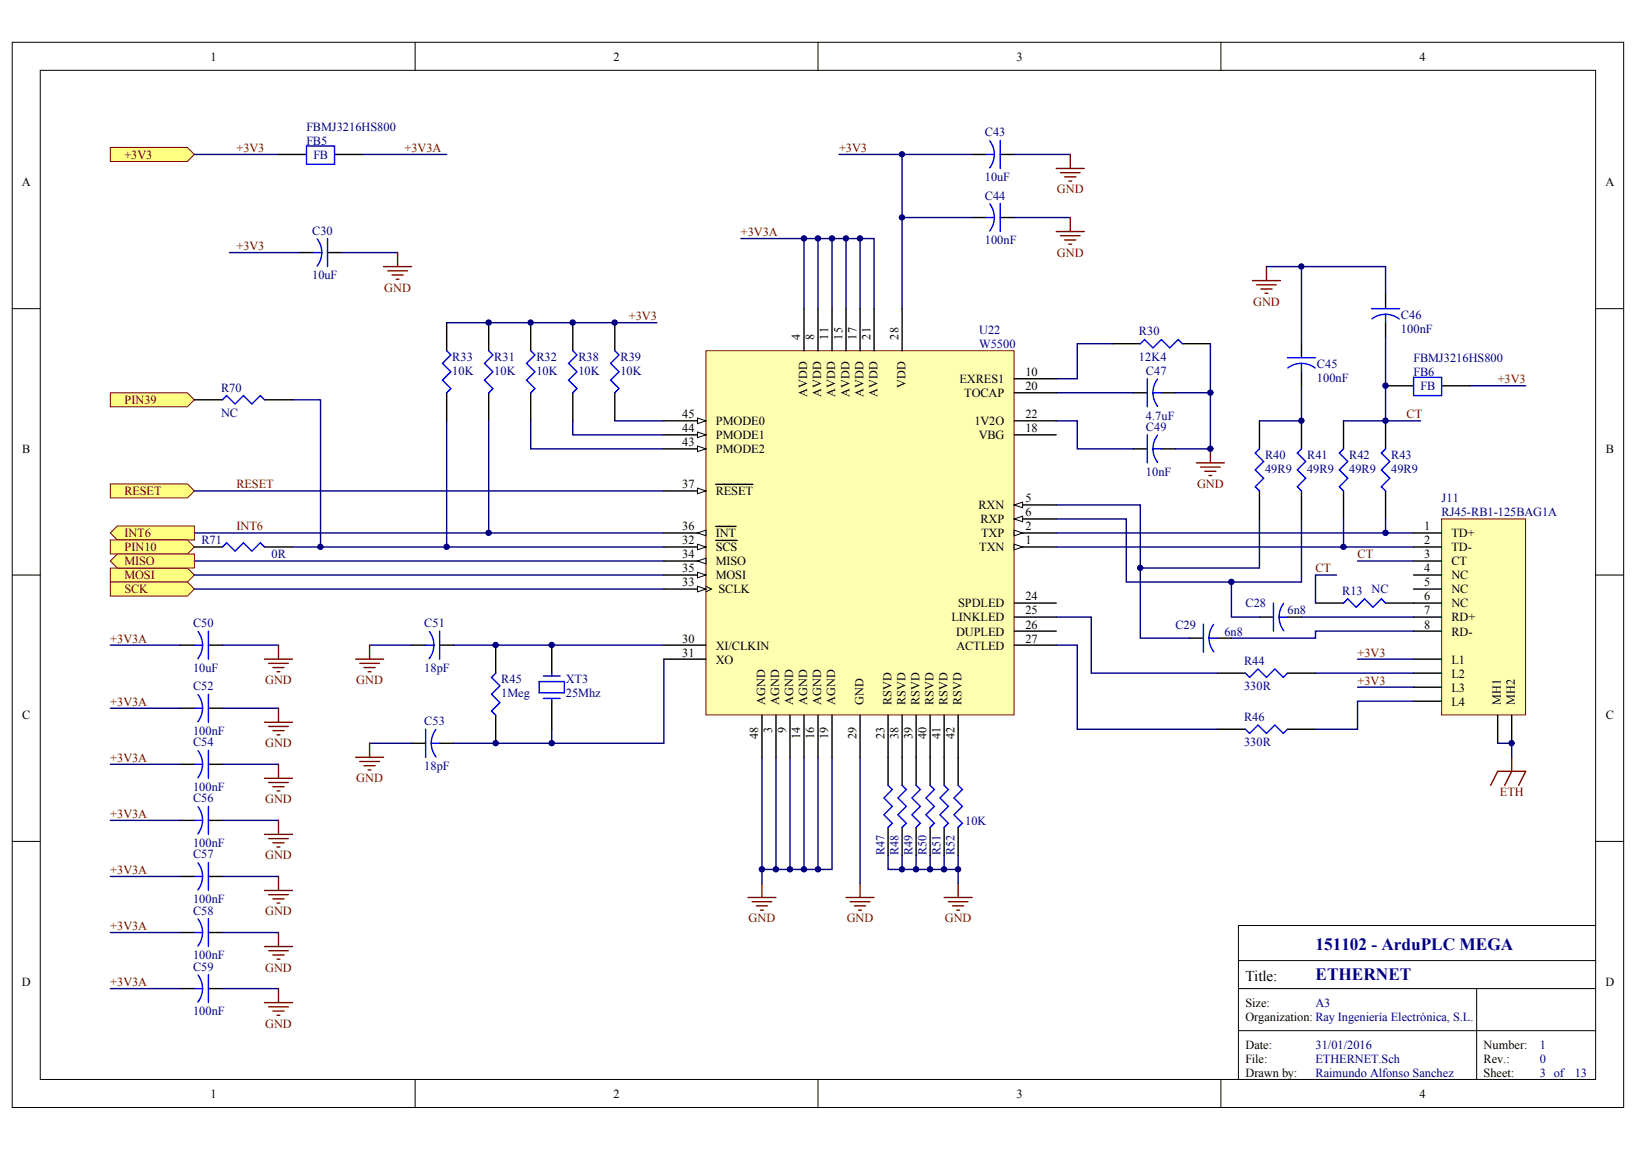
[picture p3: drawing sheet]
<svg xmlns="http://www.w3.org/2000/svg" width="289mm" height="203mm" viewBox="0 0 289 203" stroke-linecap="round" stroke-linejoin="round" font-family="sans-serif">
<defs><g id="words">
<g font-size="3" fill="#000080">
<text x="232" y="167.5">151102 - ArduPLC MEGA</text>
<text x="232" y="172.9">ETHERNET</text>
</g>
<text font-size="2.6" x="219.7" y="173">Title:</text>
<g font-size="2.2">
<text x="37.2" y="10.7">1</text>
<text x="108.2" y="10.7">2</text>
<text x="179.3" y="10.7">3</text>
<text x="250.4" y="10.7">4</text>
<text x="3.9" y="32.9">A</text>
<text x="283.2" y="32.9">A</text>
<text x="141.2" y="59.9" transform="rotate(-90 141.2 59.9)">4</text>
<text x="143.6" y="59.9" transform="rotate(-90 143.6 59.9)">8</text>
<text x="146.1" y="59.9" transform="rotate(-90 146.1 59.9)">11</text>
<text x="148.6" y="59.9" transform="rotate(-90 148.6 59.9)">15</text>
<text x="151.1" y="59.9" transform="rotate(-90 151.1 59.9)">17</text>
<text x="153.5" y="59.9" transform="rotate(-90 153.5 59.9)">21</text>
<text x="158.5" y="59.9" transform="rotate(-90 158.5 59.9)">28</text>
<text x="142.4" y="70" transform="rotate(-90 142.4 70)">AVDD</text>
<text x="144.9" y="70" transform="rotate(-90 144.9 70)">AVDD</text>
<text x="147.3" y="70" transform="rotate(-90 147.3 70)">AVDD</text>
<text x="149.8" y="70" transform="rotate(-90 149.8 70)">AVDD</text>
<text x="152.3" y="70" transform="rotate(-90 152.3 70)">AVDD</text>
<text x="154.8" y="70" transform="rotate(-90 154.8 70)">AVDD</text>
<text x="159.7" y="68.4" transform="rotate(-90 159.7 68.4)">VDD</text>
<text x="169.3" y="67.6">EXRES1</text>
<text x="170.1" y="70.1">TOCAP</text>
<text x="180.9" y="66.3">10</text>
<text x="180.9" y="68.8">20</text>
<text x="120.3" y="76.2">44</text>
<text x="120.3" y="73.8">45</text>
<text x="126.2" y="77.5">PMODE1</text>
<text x="126.2" y="75">PMODE0</text>
<text x="171.9" y="75">1V2O</text>
<text x="172.6" y="77.5">VBG</text>
<text x="180.9" y="73.8">22</text>
<text x="180.9" y="76.2">18</text>
<text x="3.9" y="79.9">B</text>
<text x="120.3" y="78.7">43</text>
<text x="126.2" y="80">PMODE2</text>
<text x="283.2" y="79.9">B</text>
<text x="120.3" y="86.1">37</text>
<text x="126.2" y="87.4">RESET</text>
<text x="172.6" y="89.8">RXN</text>
<text x="180.9" y="88.6">5</text>
<text x="120.3" y="93.6">36</text>
<text x="126.2" y="94.8">INT</text>
<text x="172.9" y="92.3">RXP</text>
<text x="173.1" y="94.8">TXP</text>
<text x="180.9" y="91.1">6</text>
<text x="180.9" y="93.6">2</text>
<text x="251.2" y="93.6">1</text>
<text x="256" y="94.8">TD+</text>
<text x="120.3" y="98.5">34</text>
<text x="120.3" y="101">35</text>
<text x="120.3" y="96">32</text>
<text x="126.2" y="99.7">MISO</text>
<text x="126.2" y="97.3">SCS</text>
<text x="172.7" y="97.3">TXN</text>
<text x="180.9" y="96">1</text>
<text x="251.2" y="96">2</text>
<text x="251.2" y="98.5">3</text>
<text x="251.2" y="101">4</text>
<text x="256" y="97.3">TD-</text>
<text x="256" y="99.7">CT</text>
<text x="120.3" y="103.4">33</text>
<text x="126.2" y="102.2">MOSI</text>
<text x="126.7" y="104.7">SCLK</text>
<text x="169" y="107.2">SPDLED</text>
<text x="180.9" y="105.9">24</text>
<text x="251.2" y="103.4">5</text>
<text x="251.2" y="105.9">6</text>
<text x="256" y="102.2">NC</text>
<text x="256" y="104.7">NC</text>
<text x="256" y="107.2">NC</text>
<text x="120.3" y="113.3">30</text>
<text x="167.8" y="109.6">LINKLED</text>
<text x="168.6" y="112.1">DUPLED</text>
<text x="180.9" y="108.4">25</text>
<text x="180.9" y="113.3">27</text>
<text x="180.9" y="110.9">26</text>
<text x="251.2" y="108.4">7</text>
<text x="251.2" y="110.9">8</text>
<text x="256" y="109.6">RD+</text>
<text x="256" y="112.1">RD-</text>
<text x="120.3" y="115.8">31</text>
<text x="126.2" y="114.6">XI/CLKIN</text>
<text x="126.2" y="117">XO</text>
<text x="168.7" y="114.6">ACTLED</text>
<text x="256" y="117">L1</text>
<text x="256" y="119.5">L2</text>
<text x="135" y="124.4" transform="rotate(-90 135 124.4)">AGND</text>
<text x="137.5" y="124.4" transform="rotate(-90 137.5 124.4)">AGND</text>
<text x="139.9" y="124.4" transform="rotate(-90 139.9 124.4)">AGND</text>
<text x="142.4" y="124.4" transform="rotate(-90 142.4 124.4)">AGND</text>
<text x="144.9" y="124.4" transform="rotate(-90 144.9 124.4)">AGND</text>
<text x="147.3" y="124.4" transform="rotate(-90 147.3 124.4)">AGND</text>
<text x="152.3" y="124.4" transform="rotate(-90 152.3 124.4)">GND</text>
<text x="157.2" y="124.4" transform="rotate(-90 157.2 124.4)">RSVD</text>
<text x="159.7" y="124.4" transform="rotate(-90 159.7 124.4)">RSVD</text>
<text x="162.2" y="124.4" transform="rotate(-90 162.2 124.4)">RSVD</text>
<text x="164.6" y="124.4" transform="rotate(-90 164.6 124.4)">RSVD</text>
<text x="167.1" y="124.4" transform="rotate(-90 167.1 124.4)">RSVD</text>
<text x="169.6" y="124.4" transform="rotate(-90 169.6 124.4)">RSVD</text>
<text x="256" y="122">L3</text>
<text x="256" y="124.5">L4</text>
<text x="264.8" y="124.4" transform="rotate(-90 264.8 124.4)">MH1</text>
<text x="267.2" y="124.4" transform="rotate(-90 267.2 124.4)">MH2</text>
<text x="3.9" y="126.9">C</text>
<text x="133.7" y="130.3" transform="rotate(-90 133.7 130.3)">48</text>
<text x="136.2" y="129.2" transform="rotate(-90 136.2 129.2)">3</text>
<text x="138.7" y="129.2" transform="rotate(-90 138.7 129.2)">9</text>
<text x="141.2" y="130.3" transform="rotate(-90 141.2 130.3)">14</text>
<text x="143.6" y="130.3" transform="rotate(-90 143.6 130.3)">16</text>
<text x="146.1" y="130.3" transform="rotate(-90 146.1 130.3)">19</text>
<text x="151.1" y="130.3" transform="rotate(-90 151.1 130.3)">29</text>
<text x="156" y="130.3" transform="rotate(-90 156 130.3)">23</text>
<text x="158.5" y="130.3" transform="rotate(-90 158.5 130.3)">38</text>
<text x="160.9" y="130.3" transform="rotate(-90 160.9 130.3)">39</text>
<text x="163.4" y="130.3" transform="rotate(-90 163.4 130.3)">40</text>
<text x="165.9" y="130.3" transform="rotate(-90 165.9 130.3)">41</text>
<text x="168.4" y="130.3" transform="rotate(-90 168.4 130.3)">42</text>
<text x="283.2" y="126.9">C</text>
<text x="3.9" y="173.8">D</text>
<text x="283.2" y="173.8">D</text>
<text x="219.7" y="177.6">Size:</text>
<text x="219.7" y="180.1">Organization: Ray Ingeniería Electrónica, S.L.</text>
<text x="219.7" y="185">Date:</text>
<text x="261.7" y="185">Number:</text>
<text x="219.7" y="187.5">File:</text>
<text x="219.7" y="190">Drawn by:</text>
<text x="261.7" y="190">Sheet:</text>
<text x="261.7" y="187.5">Rev.:</text>
<text x="37.2" y="193.7">1</text>
<text x="108.2" y="193.7">2</text>
<text x="179.3" y="193.7">3</text>
<text x="250.4" y="193.7">4</text>
</g>
<g font-size="2.2" fill="#000080">
<text x="54.1" y="23.1">FBMJ3216HS800</text>
<text x="54.1" y="25.5">FB5</text>
<text x="55.3" y="28">FB</text>
<text x="173.7" y="24.1">C43</text>
<text x="173.7" y="35.2">C44</text>
<text x="173.7" y="32">10uF</text>
<text x="55.1" y="41.4">C30</text>
<text x="173.7" y="43.1">100nF</text>
<text x="55.1" y="49.3">10uF</text>
<text x="172.7" y="58.9">U22</text>
<text x="200.9" y="59.2">R30</text>
<text x="247.1" y="56.2">C46</text>
<text x="247.1" y="58.7">100nF</text>
<text x="79.8" y="63.6">R33</text>
<text x="87.2" y="63.6">R31</text>
<text x="94.6" y="63.6">R32</text>
<text x="102" y="63.6">R38</text>
<text x="109.4" y="63.6">R39</text>
<text x="172.7" y="61.4">W5500</text>
<text x="200.9" y="63.6">12K4</text>
<text x="232.3" y="64.9">C45</text>
<text x="249.3" y="63.9">FBMJ3216HS800</text>
<text x="39" y="69.1">R70</text>
<text x="79.8" y="66.1">10K</text>
<text x="87.2" y="66.1">10K</text>
<text x="94.6" y="66.1">10K</text>
<text x="102" y="66.1">10K</text>
<text x="109.4" y="66.1">10K</text>
<text x="202.1" y="66.1">C47</text>
<text x="232.3" y="67.3">100nF</text>
<text x="249.3" y="66.3">FB6</text>
<text x="250.6" y="68.8">FB</text>
<text x="39" y="73.5">NC</text>
<text x="202.1" y="74">4.7uF</text>
<text x="202.1" y="76">C49</text>
<text x="202.1" y="83.9">10nF</text>
<text x="223.1" y="80.9">R40</text>
<text x="223.1" y="83.4">49R9</text>
<text x="230.6" y="80.9">R41</text>
<text x="230.6" y="83.4">49R9</text>
<text x="238" y="80.9">R42</text>
<text x="238" y="83.4">49R9</text>
<text x="245.4" y="80.9">R43</text>
<text x="245.4" y="83.4">49R9</text>
<text x="254.3" y="88.6">J11</text>
<text x="254.3" y="91.1">RJ45-RB1-125BAG1A</text>
<text x="35.5" y="96">R71</text>
<text x="47.9" y="98.5">0R</text>
<text x="219.7" y="107.2">C28</text>
<text x="236.7" y="104.9">R13</text>
<text x="241.9" y="104.7">NC</text>
<text x="34" y="110.6">C50</text>
<text x="74.8" y="110.6">C51</text>
<text x="207.3" y="110.9">C29</text>
<text x="216" y="112.1">6n8</text>
<text x="227.1" y="108.4">6n8</text>
<text x="34" y="118.5">10uF</text>
<text x="74.8" y="118.5">18pF</text>
<text x="219.4" y="117.3">R44</text>
<text x="34" y="121.7">C52</text>
<text x="88.4" y="120.5">R45</text>
<text x="88.4" y="123">1Meg</text>
<text x="99.8" y="120.5">XT3</text>
<text x="99.8" y="123">25Mhz</text>
<text x="219.4" y="121.7">330R</text>
<text x="34" y="129.7">100nF</text>
<text x="34" y="131.6">C54</text>
<text x="74.8" y="127.9">C53</text>
<text x="219.4" y="127.2">R46</text>
<text x="219.4" y="131.6">330R</text>
<text x="74.8" y="135.8">18pF</text>
<text x="34" y="139.5">100nF</text>
<text x="34" y="141.5">C56</text>
<text x="34" y="149.4">100nF</text>
<text x="170.2" y="145.5">10K</text>
<text x="34" y="151.4">C57</text>
<text x="156" y="150.9" transform="rotate(-90 156 150.9)">R47</text>
<text x="158.5" y="150.9" transform="rotate(-90 158.5 150.9)">R48</text>
<text x="160.9" y="150.9" transform="rotate(-90 160.9 150.9)">R49</text>
<text x="163.4" y="150.9" transform="rotate(-90 163.4 150.9)">R50</text>
<text x="165.9" y="150.9" transform="rotate(-90 165.9 150.9)">R51</text>
<text x="168.4" y="150.9" transform="rotate(-90 168.4 150.9)">R52</text>
<text x="34" y="159.3">100nF</text>
<text x="34" y="161.3">C58</text>
<text x="34" y="169.2">100nF</text>
<text x="34" y="171.2">C59</text>
<text x="34" y="179.1">100nF</text>
<text x="232" y="177.6">A3</text>
<text x="232" y="185">31/01/2016</text>
<text x="271.6" y="185">1</text>
<text x="232" y="187.5">ETHERNET.Sch</text>
<text x="232" y="190">Raimundo Alfonso Sanchez</text>
<text x="271.6" y="187.5">0</text>
<text x="271.6" y="190">3 of</text>
<text x="277.8" y="190">13</text>
</g>
<g font-size="2.2" fill="#800000">
<text x="21.9" y="28">+3V3</text>
<text x="41.7" y="26.8">+3V3</text>
<text x="71.4" y="26.8">+3V3A</text>
<text x="148" y="26.8">+3V3</text>
<text x="186.4" y="34.1">GND</text>
<text x="130.7" y="41.6">+3V3A</text>
<text x="41.7" y="44.1">+3V3</text>
<text x="186.4" y="45.3">GND</text>
<text x="67.8" y="51.4">GND</text>
<text x="221" y="53.9">GND</text>
<text x="110.9" y="56.5">+3V3</text>
<text x="21.9" y="71.3">PIN39</text>
<text x="264.2" y="67.6">+3V3</text>
<text x="248.1" y="73.8">CT</text>
<text x="21.9" y="87.4">RESET</text>
<text x="41.7" y="86.1">RESET</text>
<text x="211.2" y="86.1">GND</text>
<text x="21.9" y="94.8">INT6</text>
<text x="41.7" y="93.6">INT6</text>
<text x="21.9" y="97.3">PIN10</text>
<text x="21.9" y="99.7">MISO</text>
<text x="232" y="101">CT</text>
<text x="239.5" y="98.5">CT</text>
<text x="21.9" y="102.2">MOSI</text>
<text x="21.9" y="104.7">SCK</text>
<text x="19.5" y="113.3">+3V3A</text>
<text x="239.5" y="115.8">+3V3</text>
<text x="19.5" y="124.5">+3V3A</text>
<text x="46.8" y="120.7">GND</text>
<text x="62.8" y="120.7">GND</text>
<text x="239.5" y="120.8">+3V3</text>
<text x="46.8" y="131.8">GND</text>
<text x="19.5" y="134.4">+3V3A</text>
<text x="62.8" y="138">GND</text>
<text x="46.8" y="141.7">GND</text>
<text x="264.6" y="140.5">ETH</text>
<text x="19.5" y="144.2">+3V3A</text>
<text x="19.5" y="154.1">+3V3A</text>
<text x="46.8" y="151.6">GND</text>
<text x="46.8" y="161.5">GND</text>
<text x="19.5" y="164">+3V3A</text>
<text x="132.1" y="162.7">GND</text>
<text x="149.4" y="162.7">GND</text>
<text x="166.7" y="162.7">GND</text>
<text x="19.5" y="173.9">+3V3A</text>
<text x="46.8" y="171.4">GND</text>
<text x="46.8" y="181.3">GND</text>
</g>
</g></defs>
<g fill="#fff" stroke="#000" stroke-width=".18">
<path d="M2.2 7.5h284.2v187.9h-284.2z"/>
<path d="M7.1 12.4h274.4v178h-274.4z"/>
</g>
<g fill="none" stroke="#000" stroke-width=".18">
<path d="M73.2 7.5v4.9M144.3 7.5v4.9M215.4 7.5v4.9M2.2 54.4h4.9M281.5 54.4h4.9M2.2 101.4h4.9M281.5 101.4h4.9M2.2 148.4h4.9M281.5 148.4h4.9M218.4 174.4h63.1M260.5 174.4v16.1M281.5 169.4h-63.1v21.1"/>
<path d="M281.5 163.3h-63.1v6.1M73.2 190.5v4.9M144.3 190.5v4.9M215.4 190.5v4.9M218.4 181.8h63.1"/>
</g>
<path d="M19.5 26h13.6l1.2 1.2-1.2 1.3h-13.6z" fill-rule="evenodd" fill="#ffff80" stroke="#800000" stroke-width=".18"/>
<g fill="none" stroke="#000080" stroke-width=".25">
<path d="M34.3 27.2h14.8M64 27.2h14.8M93.6 74.2v5h23.5M101 74.2v2.5h16.1M108.4 74.2h8.7M19.5 113.8h12.3M39.2 113.8h9.9M65.2 113.8h7.4M19.5 124.9h12.3M19.5 134.8h12.3M39.2 124.9h9.9M39.2 134.8h9.9"/>
<path d="M65.2 131.1h7.4M97.3 128.6v2.5M19.5 144.7h12.3M19.5 154.6h12.3M39.2 144.7h9.9M39.2 154.6h9.9M19.5 164.5h12.3M19.5 174.4h12.3M39.2 164.5h9.9M39.2 174.4h9.9"/>
</g>
<g fill="none" stroke="#000" stroke-width=".25">
<path d="M49.1 27.2h5M59 27.2h5M93.6 56.9v5M101 56.9v5M108.4 56.9v5M93.6 69.3v4.9M101 69.3v4.9M108.4 69.3v4.9M31.8 113.8h2.5M36.8 113.8h2.4M72.6 113.8h2.5M77.5 113.8h2.5"/>
<path d="M87.4 113.8v4.9M97.3 113.8v4.9M31.8 124.9h2.5M31.8 134.8h2.5M36.8 124.9h2.4M36.8 134.8h2.4M72.6 131.1h2.5M77.5 131.1h2.5M87.4 126.2v4.9M97.3 123.7v4.9M156.6 133.6v4.9M159.1 133.6v4.9"/>
<path d="M161.6 133.6v4.9M164.1 133.6v4.9M166.5 133.6v4.9M169 133.6v4.9M31.8 144.7h2.5M31.8 154.6h2.5M36.8 144.7h2.4M36.8 154.6h2.4M156.6 145.9v5M159.1 145.9v5M161.6 145.9v5M164.1 145.9v5"/>
<path d="M166.5 145.9v5M169 145.9v5M31.8 164.5h2.5M31.8 174.4h2.5M36.8 164.5h2.4M36.8 174.4h2.4"/>
</g>
<g fill="none" stroke="#00f" stroke-width=".25">
<path d="M54.1 25.8h4.9v3.2h-4.9zM93.6 61.9l.8 .7-1.5 1.5 1.5 1.5-1.5 1.5 1.5 1.4-.8 .8M101 61.9l.8 .7-1.5 1.5 1.5 1.5-1.5 1.5 1.5 1.4-.8 .8M108.4 61.9l.8 .7-1.5 1.5 1.5 1.5-1.5 1.5 1.5 1.4-.8 .8M34.3 113.8h1.5M34.9 111.4a3.9 3.9 0 0 1 0 4.8M36.8 111.3v5M75.1 113.8h1.5M75.7 111.4a3.9 3.9 0 0 1 .8 2.4M76.5 113.8a3.9 3.9 0 0 1-.8 2.4M77.5 111.3v5M87.4 118.7l-.7 .8 1.5 1.5-1.5 1.4 1.5 1.5-1.5 1.5 .7 .8"/>
<path d="M95.8 119.2h3M97.3 118.7v.5M34.3 124.9h1.5M34.3 134.8h1.5M34.9 122.5a3.9 3.9 0 0 1 0 4.8M34.9 132.4a3.9 3.9 0 0 1 0 4.8M36.8 122.4v5M36.8 132.3v5M75.1 128.6v5M76.1 131.1h1.4M76.1 131.1a3.9 3.9 0 0 0 .8 2.4M76.9 128.7a3.9 3.9 0 0 0-.8 2.4"/>
<path d="M95.1 120.2h4.4v2h-4.4zM95.8 123.2h3M97.3 123.2v.5M156.6 138.5l.8 .8-1.5 1.4 1.5 1.5-1.5 1.5 1.5 1.5-.8 .7M159.1 138.5l.8 .8-1.5 1.4 1.5 1.5-1.5 1.5 1.5 1.5-.8 .7M161.6 138.5l.7 .8-1.4 1.4 1.4 1.5-1.4 1.5 1.4 1.5-.7 .7M164.1 138.5l.7 .8-1.5 1.4 1.5 1.5-1.5 1.5 1.5 1.5-.7 .7M166.5 138.5l.8 .8-1.5 1.4 1.5 1.5-1.5 1.5 1.5 1.5-.8 .7M169 138.5l.7 .8-1.4 1.4 1.4 1.5-1.4 1.5 1.4 1.5-.7 .7M34.3 144.7h1.5M34.3 154.6h1.5M34.9 142.3a3.9 3.9 0 0 1 0 4.8"/>
<path d="M34.9 152.2a3.9 3.9 0 0 1 0 4.8M36.8 142.2v5M36.8 152.1v5M34.3 164.5h1.5M34.3 174.4h1.5M34.9 162.1a3.9 3.9 0 0 1 0 4.8M34.9 172a3.9 3.9 0 0 1 0 4.8M36.8 162v5M36.8 171.9v5"/>
</g>
<g fill="none" stroke="#800000" stroke-width=".25">
<path d="M46.6 116.3h5M47.4 117h3.5M48.1 117.8h2M48.9 118.5h.5M49.1 113.8v2.5M62.7 116.3h5M63.5 117h3.4M64.2 117.8h2M64.9 118.5h.5M65.2 113.8v2.5M46.6 127.4h5M46.6 137.3h5"/>
<path d="M47.4 128.1h3.5M47.4 138h3.5M48.1 128.9h2M48.1 138.8h2M48.9 129.6h.5M48.9 139.5h.5M49.1 124.9v2.5M49.1 134.8v2.5M62.7 133.6h5M63.5 134.3h3.4M64.2 135.1h2M64.9 135.8h.5"/>
<path d="M65.2 131.1v2.5M46.6 147.2h5M46.6 157.1h5M47.4 147.9h3.5M47.4 157.8h3.5M48.1 148.7h2M48.1 158.6h2M48.9 149.4h.5M48.9 159.3h.5M49.1 144.7v2.5M49.1 154.6v2.5M46.6 167h5"/>
<path d="M46.6 176.9h5M47.4 167.7h3.5M47.4 177.6h3.5M48.1 168.4h2M48.1 178.3h2M48.9 169.2h.5M48.9 179.1h.5M49.1 164.5v2.5M49.1 174.4v2.5"/>
</g>
<path d="M19.5 85.4h13.6l1.2 1.2-1.2 1.2h-13.6z" fill-rule="evenodd" fill="#ffff80" stroke="#800000" stroke-width=".18"/>
<g fill="none" stroke="#000080" stroke-width=".25">
<path d="M86.2 74.2v19.8h30.9M34.3 86.6h82.8M80 113.8h37.1M117.1 116.3v14.8h-37.1M134.4 133.6v19.8M136.9 133.6v19.8M139.3 133.6v19.8M141.8 133.6v19.8M144.3 133.6v19.8M146.8 133.6v19.8h-12.4v2.4M151.7 133.6v22.2M156.6 150.9v2.5h12.4v2.4"/>
<path d="M159.1 150.9v2.5M161.6 150.9v2.5M164.1 150.9v2.5M166.5 150.9v2.5M169 150.9v2.5"/>
</g>
<g fill="none" stroke="#800000" stroke-width=".25">
<path d="M131.9 158.3h5M132.7 159h3.4M133.4 159.8h2M134.4 155.8v2.5M149.2 158.3h5M150 159h3.4M150.7 159.8h2M151.7 155.8v2.5M166.5 158.3h5M167.3 159h3.4M168 159.8h2M169 155.8v2.5"/>
<path d="M134.2 160.5h.4M151.5 160.5h.5M168.8 160.5h.5"/>
</g>
<path d="M86.2 56.9v5M86.2 69.3v4.9" fill="none" stroke="#000" stroke-width=".25"/>
<path d="M86.2 61.9l.7 .7-1.4 1.5 1.4 1.5-1.4 1.5 1.4 1.4-.7 .8" fill="none" stroke="#00f" stroke-width=".25"/>
<path d="M20.7 92.8h13.6v2.4h-13.6l-1.2-1.2z" fill-rule="evenodd" fill="#ffff80" stroke="#800000" stroke-width=".18"/>
<path d="M34.3 94h51.9" fill="none" stroke="#000080" stroke-width=".25"/>
<g fill="#ffff80" stroke="#800000" stroke-width=".18">
<path d="M19.5 95.2h13.6l1.2 1.3-1.2 1.2h-13.6z" fill-rule="evenodd"/>
<path d="M19.5 100.2h13.6l1.2 1.2-1.2 1.3h-13.6z" fill-rule="evenodd"/>
<path d="M19.5 102.7h13.6l1.2 1.2-1.2 1.2h-13.6z" fill-rule="evenodd"/>
<path d="M20.7 97.7h13.6v2.5h-13.6l-1.2-1.2z" fill-rule="evenodd"/>
</g>
<g fill="none" stroke="#000080" stroke-width=".25">
<path d="M148 27.2h11.1M159.1 38.4h12.4M171.5 27.2h-12.4v27.2M178.9 38.4h9.9M178.9 27.2h9.9M130.7 42.1h23.5v12.3M141.8 42.1v12.3M144.3 42.1v12.3M146.8 42.1v12.3M149.2 42.1v12.3M151.7 42.1v12.3M186.3 74.2h3.7v5h9.9"/>
<path d="M186.3 69.3h13.6M196.2 60.6h-6.2v6.2h-3.7M207.3 69.3h6.2M213.5 60.6v18.6h-6.2M34.3 99h82.8M186.3 91.5h12.4v11.2h30.9v-11.2M186.3 89.1h14.8v11.1h21.1v-8.7M186.3 94h63M186.3 96.5h63M34.3 101.4h82.8M34.3 103.9h82.8"/>
</g>
<path d="M171.5 38.4h2.5M171.5 27.2h2.5M176.4 38.4h2.5M176.4 27.2h2.5M196.2 60.6h4.9M199.9 69.3h2.5M199.9 79.2h2.5M204.8 69.3h2.5M204.8 79.2h2.5M208.6 60.6h4.9" fill="none" stroke="#000" stroke-width=".25"/>
<g fill="none" stroke="#00f" stroke-width=".25">
<path d="M174 38.4h1.4M174 27.2h1.4M174.6 36a3.9 3.9 0 0 1 0 4.8M174.6 24.8a3.9 3.9 0 0 1 0 4.8M176.4 24.8v4.9M176.4 35.9v4.9M201.1 60.6l.8-.7 1.5 1.5 1.4-1.5 1.5 1.5 1.5-1.5 .8 .7M202.4 66.8v5M202.4 76.7v4.9M203.4 69.3h1.4M203.4 79.2h1.4M203.4 69.3a3.9 3.9 0 0 0 .8 2.4"/>
<path d="M203.4 79.2a3.9 3.9 0 0 0 .8 2.4M204.2 66.9a3.9 3.9 0 0 0-.8 2.4M204.2 76.8a3.9 3.9 0 0 0-.8 2.4"/>
</g>
<g fill="none" stroke="#800000" stroke-width=".25">
<path d="M186.3 29.7h5M187.1 30.5h3.4M187.8 31.2h2M188.5 31.9h.5M188.8 27.2v2.5M188.8 38.4v2.4M186.3 40.8h5M187.1 41.6h3.4M187.8 42.3h2M188.5 43.1h.5M213.5 79.2v2.4M211 81.6h5"/>
<path d="M211.8 82.4h3.4M212.5 83.1h2M213.3 83.9h.4"/>
</g>
<path d="M254.3 91.5h14.8v34.6h-14.8z" fill="#ffffb0" stroke="#800000" stroke-width=".18"/>
<g fill="none" stroke="#000" stroke-width=".25">
<path d="M244.4 52v2.4M244.4 56.9v2.5M222.2 74.2v5M229.6 60.6v2.5M229.6 65.6v2.4M229.6 74.2v5M237 74.2v5M244.4 74.2v5M222.2 86.6v4.9M229.6 86.6v4.9M237 86.6v4.9M244.4 86.6v4.9"/>
<path d="M249.3 94h5M249.3 96.5h5M249.3 99h5M214.7 118.7h5M227.1 118.7h4.9M249.3 101.4h5M249.3 103.9h5M249.3 106.4h5M249.3 108.8h5M249.3 111.3h5M249.3 116.3h5M249.3 118.7h5"/>
<path d="M214.7 128.6h5M227.1 128.6h4.9M249.3 121.2h5M249.3 123.7h5M264.2 126.2v4.9M266.6 126.2v4.9"/>
</g>
<g fill="none" stroke="#00f" stroke-width=".25">
<path d="M241.9 54.4h5M244.4 55.4a3.9 3.9 0 0 1 2.4 .9M244.4 55.4a3.9 3.9 0 0 0-2.4 .9M244.4 55.4v1.5M222.2 79.2l-.8 .7 1.5 1.5-1.5 1.5 1.5 1.5-1.5 1.5 .8 .7M227.1 63.1h4.9M229.6 79.2l-.8 .7 1.5 1.5-1.5 1.5 1.5 1.5-1.5 1.5 .8 .7M229.6 64.1a3.9 3.9 0 0 1 2.4 .8M229.6 64.1a3.9 3.9 0 0 0-2.5 .8M229.6 64.1v1.5M237 79.2l-.8 .7 1.5 1.5-1.5 1.5 1.5 1.5-1.5 1.5 .8 .7M244.4 79.2l-.7 .7 1.4 1.5-1.4 1.5 1.4 1.5-1.4 1.5 .7 .7"/>
<path d="M219.7 118.7l.7 .8 1.5-1.5 1.5 1.5 1.5-1.5 1.5 1.5 .7-.8M219.7 128.6l.7 .8 1.5-1.5 1.5 1.5 1.5-1.5 1.5 1.5 .7-.8"/>
</g>
<path d="M229.6 68v6.2h-7.4M237 91.5v5M244.4 91.5v2.5M186.3 108.8h6.2v9.9h22.2M186.3 113.8h3.7v14.8h24.7M232 118.7h17.3M239.5 116.3h9.8M239.5 121.2h9.8M249.3 123.7h-9.8v4.9h-7.5M264.2 131.1h2.4v2.5" fill="none" stroke="#000080" stroke-width=".25"/>
<path d="M220.9 49.5h5M221.7 50.2h3.4M222.4 51h2M223.1 51.7h.5M223.4 47v2.5" fill="none" stroke="#800000" stroke-width=".25"/>
<path d="M124.5 61.9h54.4v64.2h-54.4z" fill="#ffffb0" stroke="#800000" stroke-width=".18"/>
<path d="M178.9 66.8h7.4M178.9 89.1h7.4" fill="none" stroke="#000" stroke-width=".25"/>
<path d="M178.9 89.1l1.5-.5v1z" fill="#fff" stroke="#000" stroke-width=".18"/>
<path d="M178.9 91.5h7.4" fill="none" stroke="#000" stroke-width=".25"/>
<path d="M178.9 91.5l1.5-.5v1z" fill="#fff" stroke="#000" stroke-width=".18"/>
<path d="M178.9 94h7.4" fill="none" stroke="#000" stroke-width=".25"/>
<path d="M178.9 93.5l1.5 .5-1.5 .5z" fill="#fff" stroke="#000" stroke-width=".18"/>
<path d="M178.9 96.5h7.4" fill="none" stroke="#000" stroke-width=".25"/>
<path d="M178.9 96l1.5 .5-1.5 .5z" fill="#fff" stroke="#000" stroke-width=".18"/>
<path d="M178.9 74.2h7.4M117.1 99h7.4M136.9 126.2v7.4" fill="none" stroke="#000" stroke-width=".25"/>
<path d="M123 99l1.5-.5v1z" fill="#fff" stroke="#000" stroke-width=".18"/>
<path d="M117.1 101.4h7.4" fill="none" stroke="#000" stroke-width=".25"/>
<path d="M123 100.9l1.5 .5-1.5 .5z" fill="#fff" stroke="#000" stroke-width=".18"/>
<path d="M117.1 96.5h7.4" fill="none" stroke="#000" stroke-width=".25"/>
<path d="M123 96l1.5 .5-1.5 .5z" fill="#fff" stroke="#000" stroke-width=".18"/>
<path d="M126.2 95.3h3.9M117.1 103.9h7.4" fill="none" stroke="#000" stroke-width=".25"/>
<path d="M124.5 103.4l1 .5-1 .5" fill="none" stroke="#000" stroke-width=".18"/>
<path d="M123 103.4l1.5 .5-1.5 .5z" fill="#fff" stroke="#000" stroke-width=".18"/>
<path d="M141.8 54.4v7.5M117.1 79.2h7.4" fill="none" stroke="#000" stroke-width=".25"/>
<path d="M123 78.7l1.5 .5-1.5 .5z" fill="#fff" stroke="#000" stroke-width=".18"/>
<path d="M117.1 94h7.4" fill="none" stroke="#000" stroke-width=".25"/>
<path d="M123 94l1.5-.5v1z" fill="#fff" stroke="#000" stroke-width=".18"/>
<path d="M117.1 86.6h7.4M126.2 92.8h3.6" fill="none" stroke="#000" stroke-width=".25"/>
<path d="M123 86.1l1.5 .5-1.5 .5z" fill="#fff" stroke="#000" stroke-width=".18"/>
<g fill="none" stroke="#000" stroke-width=".25">
<path d="M144.3 54.4v7.5M146.8 54.4v7.5M149.2 54.4v7.5M151.7 54.4v7.5M154.2 54.4v7.5M159.1 54.4v7.5M117.1 76.7h7.4M178.9 76.7h7.4M178.9 69.3h7.4M126.2 85.4h6.6M117.1 113.8h7.4M117.1 116.3h7.4"/>
<path d="M178.9 108.8h7.4M178.9 106.4h7.4M178.9 113.8h7.4M178.9 111.3h7.4M139.3 126.2v7.4M141.8 126.2v7.4M144.3 126.2v7.4M146.8 126.2v7.4M151.7 126.2v7.4M156.6 126.2v7.4"/>
</g>
<path d="M123 76.2l1.5 .5-1.5 .5z" fill="#fff" stroke="#000" stroke-width=".18"/>
<path d="M117.1 74.2h7.4" fill="none" stroke="#000" stroke-width=".25"/>
<path d="M123 73.7l1.5 .5-1.5 .5z" fill="#fff" stroke="#000" stroke-width=".18"/>
<g fill="none" stroke="#000" stroke-width=".25">
<path d="M52.8 44.6h2.5M57.8 44.6h2.4M78.8 56.9v5M78.8 69.3v4.9M209.8 112.6h2.5M214.7 112.6h2.5M222.2 108.8h2.4M227.1 108.8h2.5M232 106.4h5M244.4 106.4h4.9M134.4 126.2v7.4M159.1 126.2v7.4"/>
<path d="M161.6 126.2v7.4M164.1 126.2v7.4M166.5 126.2v7.4M169 126.2v7.4"/>
</g>
<g fill="none" stroke="#000080" stroke-width=".25">
<path d="M40.5 44.6h12.3M60.2 44.6h9.9M78.8 56.9h37.1M223.4 47h6.2v13.6M229.6 47h14.8v5M244.4 59.4v14.8h-7.4M78.8 74.2v22.3M244.4 74.2h6.2M259.2 68h9.9M239.5 99h9.8M201.1 100.2v12.4h8.7M217.2 102.7v6.1h5"/>
<path d="M229.6 108.8h19.7M235.7 101.4h-3.7v5M249.3 111.3h-17.3v1.3h-14.8"/>
</g>
<g fill="none" stroke="#00f" stroke-width=".25">
<path d="M55.3 44.6h1.5M56 42.1a3.9 3.9 0 0 1-.1 4.8M57.8 42.1v4.9M78.8 61.9l.7 .7-1.5 1.5 1.5 1.5-1.5 1.5 1.5 1.4-.7 .8M212.3 110.1v4.9M213.3 112.6h1.4M213.3 112.6a3.9 3.9 0 0 0 .8 2.4M214.1 110.1a3.9 3.9 0 0 0-.8 2.5M224.6 106.4v4.9M225.6 108.8h1.5M225.6 108.8a3.9 3.9 0 0 0 .9 2.5M226.4 106.4a3.9 3.9 0 0 0-.8 2.4"/>
<path d="M237 106.4l.7-.8 1.5 1.5 1.5-1.5 1.5 1.5 1.5-1.5 .7 .8"/>
</g>
<path d="M67.7 47h4.9M68.4 47.8h3.5M69.1 48.5h2M69.9 49.3h.5M70.1 44.6v2.4M262.9 138.5l1.3-2.4h4.9l-1.2 2.4M266.6 133.6v2.5l-1.2 2.4" fill="none" stroke="#800000" stroke-width=".25"/>
<path d="M19.5 69.3h13.6l1.2 1.2-1.2 1.3h-13.6z" fill-rule="evenodd" fill="#ffff80" stroke="#800000" stroke-width=".18"/>
<path d="M34.3 70.5h4.9M46.6 70.5h5M244.4 68h4.9M254.3 68h4.9M34.3 96.5h4.9M46.6 96.5h5" fill="none" stroke="#000" stroke-width=".25"/>
<path d="M39.2 70.5l.8-.7 1.5 1.5 1.4-1.5 1.5 1.5 1.5-1.5 .7 .7M249.3 66.6h5v3.2h-5zM39.2 96.5l.8-.8 1.5 1.5 1.4-1.5 1.5 1.5 1.5-1.5 .7 .8" fill="none" stroke="#00f" stroke-width=".25"/>
<path d="M51.6 70.5h4.9v26M51.6 96.5h65.5" fill="none" stroke="#000080" stroke-width=".25"/>
<g fill="#000080" stroke="#000080" stroke-width=".18">
<circle cx="56.5" cy="96.5" r=".47"/>
<circle cx="78.8" cy="96.5" r=".48"/>
<circle cx="86.2" cy="94" r=".48"/>
<circle cx="86.2" cy="56.9" r=".48"/>
<circle cx="87.4" cy="131.1" r=".48"/>
<circle cx="87.4" cy="113.8" r=".48"/>
<circle cx="93.6" cy="56.9" r=".47"/>
<circle cx="97.3" cy="131.1" r=".48"/>
<circle cx="97.3" cy="113.8" r=".48"/>
<circle cx="101" cy="56.9" r=".48"/>
<circle cx="108.4" cy="56.9" r=".47"/>
<circle cx="134.4" cy="153.3" r=".48"/>
<circle cx="136.9" cy="153.3" r=".48"/>
<circle cx="139.3" cy="153.3" r=".48"/>
<circle cx="141.8" cy="153.3" r=".48"/>
<circle cx="141.8" cy="42.1" r=".48"/>
<circle cx="144.3" cy="153.3" r=".48"/>
<circle cx="144.3" cy="42.1" r=".48"/>
<circle cx="146.8" cy="42.1" r=".48"/>
<circle cx="149.2" cy="42.1" r=".47"/>
<circle cx="151.7" cy="42.1" r=".48"/>
<circle cx="159.1" cy="153.3" r=".47"/>
<circle cx="159.1" cy="38.3" r=".47"/>
<circle cx="159.1" cy="27.2" r=".47"/>
<circle cx="161.6" cy="153.3" r=".48"/>
<circle cx="164" cy="153.3" r=".47"/>
<circle cx="166.5" cy="153.3" r=".48"/>
<circle cx="169" cy="153.3" r=".47"/>
<circle cx="201.1" cy="100.2" r=".47"/>
<circle cx="213.5" cy="79.1" r=".48"/>
<circle cx="213.5" cy="69.3" r=".48"/>
<circle cx="217.2" cy="102.6" r=".48"/>
<circle cx="229.5" cy="74.2" r=".47"/>
<circle cx="229.5" cy="47" r=".47"/>
<circle cx="237" cy="96.5" r=".48"/>
<circle cx="244.4" cy="94" r=".48"/>
<circle cx="244.4" cy="74.2" r=".48"/>
<circle cx="244.4" cy="68" r=".48"/>
<circle cx="266.6" cy="131.1" r=".47"/>
</g>
<use href="#words"/>
</svg>
